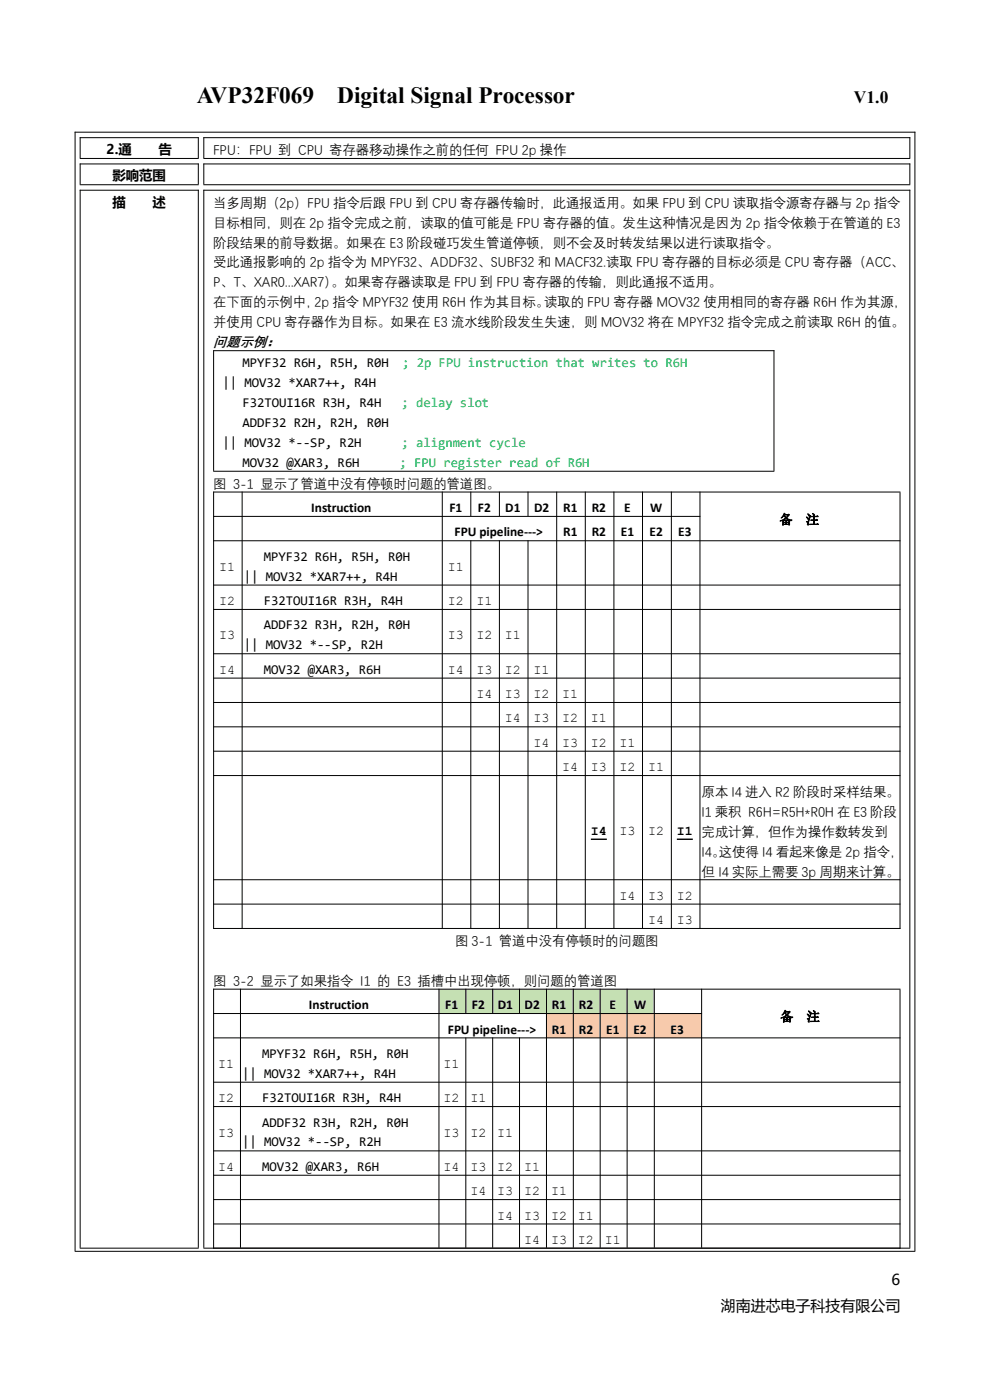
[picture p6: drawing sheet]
<svg xmlns="http://www.w3.org/2000/svg" width="210mm" height="297mm" viewBox="0 0 210 297" stroke-linecap="round" stroke-linejoin="round" font-family="sans-serif">
<defs><g id="words">
<g font-size="5">
<text x="41.7" y="21.9">AVP32F069</text>
<text x="71.5" y="21.9">Digital Signal Processor</text>
</g>
<text font-size="3.7" x="181.1" y="21.9">V1.0</text>
<g font-size="3.2">
<text x="189.1" y="272.6">6</text>
<text x="152.9" y="278">湖南进芯电子科技有限公司</text>
</g>
<text font-size="3" x="45.2" y="73.5">问题示例：</text>
<g font-size="2.8">
<text x="22.6" y="32.7">2.通</text>
<text x="33.6" y="32.7">告</text>
<text x="45.2" y="32.7">FPU：FPU 到 CPU 寄存器移动操作之前的任何 FPU 2p 操作</text>
<text x="23.9" y="38.3">影响范围</text>
<text x="23.9" y="43.8">描</text>
<text x="32.3" y="43.8">述</text>
<text x="45.2" y="43.8">当多周期（2p）FPU 指令后跟 FPU 到 CPU 寄存器传输时，此通报适用。如果 FPU 到 CPU 读取指令源寄存器与 2p 指令</text>
<text x="45.2" y="48.1">目标相同，则在 2p 指令完成之前，读取的值可能是 FPU 寄存器的值。发生这种情况是因为 2p 指令依赖于在管道的 E3</text>
<text x="45.2" y="52.3">阶段结果的前导数据。如果在 E3 阶段碰巧发生管道停顿，则不会及时转发结果以进行读取指令。</text>
<text x="45.2" y="56.5">受此通报影响的 2p 指令为 MPYF32、ADDF32、SUBF32 和 MACF32.读取 FPU 寄存器的目标必须是 CPU 寄存器（ACC、</text>
<text x="45.2" y="60.8">P、T、XAR0...XAR7）</text>
<text x="45.2" y="65">在下面的示例中，2p 指令 MPYF32 使用 R6H 作为其目标。读取的 FPU 寄存器 MOV32 使用相同的寄存器 R6H 作为其源，</text>
<text x="70.2" y="60.8">。如果寄存器读取是 FPU 到 FPU 寄存器的传输，则此通报不适用。</text>
<text x="45.2" y="69.2">并使用 CPU 寄存器作为目标。如果在 E3 流水线阶段发生失速，则 MOV32 将在 MPYF32 指令完成之前读取 R6H 的值。</text>
<text x="51.4" y="77.9">MPYF32 R6H, R5H, R0H</text>
<text x="47.2" y="82.1">|| MOV32 *XAR7++, R4H</text>
<text x="51.4" y="86.3">F32TOUI16R R3H, R4H</text>
<text x="47.2" y="94.8">|| MOV32 *--SP, R2H</text>
<text x="51.4" y="90.6">ADDF32 R2H, R2H, R0H</text>
<text x="51.4" y="99">MOV32 @XAR3, R6H</text>
<text x="45.2" y="103.5">图 3-1 显示了管道中没有停顿时问题的管道图。</text>
<text x="66" y="108.6">Instruction</text>
<text x="95.3" y="108.6">F1</text>
<text x="96.4" y="113.8">FPU pipeline---&gt;</text>
<text x="101.4" y="108.6">F2</text>
<text x="107.2" y="108.6">D1</text>
<text x="113.3" y="108.6">D2</text>
<text x="119.5" y="108.6">R1</text>
<text x="119.5" y="113.8">R1</text>
<text x="125.5" y="108.6">R2</text>
<text x="125.5" y="113.8">R2</text>
<text x="131.7" y="113.8">E1</text>
<text x="132.4" y="108.6">E</text>
<text x="137.8" y="113.8">E2</text>
<text x="137.9" y="108.6">W</text>
<text x="143.9" y="113.8">E3</text>
<text x="165.3" y="111.2">备</text>
<text x="170.9" y="111.2">注</text>
<text x="56" y="119">MPYF32 R6H, R5H, R0H</text>
<text x="46.5" y="121.1">I1</text>
<text x="51.7" y="123.2">|| MOV32 *XAR7++, R4H</text>
<text x="95" y="121.1">I1</text>
<text x="46.5" y="128.4">I2</text>
<text x="56" y="128.4">F32TOUI16R R3H, R4H</text>
<text x="95" y="128.4">I2</text>
<text x="101" y="128.4">I1</text>
<text x="46.5" y="135.7">I3</text>
<text x="51.7" y="137.8">|| MOV32 *--SP, R2H</text>
<text x="56" y="133.5">ADDF32 R3H, R2H, R0H</text>
<text x="95" y="135.7">I3</text>
<text x="101" y="135.7">I2</text>
<text x="107.1" y="135.7">I1</text>
<text x="46.5" y="142.9">I4</text>
<text x="56" y="142.9">MOV32 @XAR3, R6H</text>
<text x="95" y="142.9">I4</text>
<text x="101" y="142.9">I3</text>
<text x="107.1" y="142.9">I2</text>
<text x="113.2" y="142.9">I1</text>
<text x="101" y="148.1">I4</text>
<text x="107.1" y="148.1">I3</text>
<text x="113.2" y="148.1">I2</text>
<text x="119.3" y="148.1">I1</text>
<text x="107.1" y="153.3">I4</text>
<text x="113.2" y="153.3">I3</text>
<text x="119.3" y="153.3">I2</text>
<text x="125.3" y="153.3">I1</text>
<text x="113.2" y="158.4">I4</text>
<text x="119.3" y="158.4">I3</text>
<text x="125.3" y="158.4">I2</text>
<text x="131.4" y="158.4">I1</text>
<text x="119.3" y="163.6">I4</text>
<text x="125.3" y="163.6">I3</text>
<text x="131.4" y="163.6">I2</text>
<text x="137.5" y="163.6">I1</text>
<text x="148.8" y="168.8">原本 I4 进入 R2 阶段时采样结果。</text>
<text x="148.8" y="173">I1 乘积 R6H=R5H*R0H 在 E3 阶段</text>
<text x="125.3" y="177.2">I4</text>
<text x="131.4" y="177.2">I3</text>
<text x="137.5" y="177.2">I2</text>
<text x="143.6" y="177.2">I1</text>
<text x="148.8" y="177.3">完成计算，但作为操作数转发到</text>
<text x="148.8" y="181.5">I4。</text>
<text x="148.8" y="185.7">但 I4 实际上需要 3p 周期来计算。</text>
<text x="152.5" y="181.5">这使得 I4 看起来像是 2p 指令，</text>
<text x="131.4" y="190.9">I4</text>
<text x="137.5" y="190.9">I3</text>
<text x="143.6" y="190.9">I2</text>
<text x="137.5" y="196">I4</text>
<text x="143.6" y="196">I3</text>
<text x="96.5" y="200.5">图 3-1 管道中没有停顿时的问题图</text>
<text x="45.2" y="208.9">图 3-2 显示了如果指令 I1 的 E3 插槽中出现停顿，则问题的管道图</text>
<text x="65.5" y="214.1">Instruction</text>
<text x="94.4" y="214.1">F1</text>
<text x="100.1" y="214.1">F2</text>
<text x="105.6" y="214.1">D1</text>
<text x="111.3" y="214.1">D2</text>
<text x="117.1" y="214.1">R1</text>
<text x="122.8" y="214.1">R2</text>
<text x="129.3" y="214.1">E</text>
<text x="134.5" y="214.1">W</text>
<text x="95" y="219.3">FPU pipeline---&gt;</text>
<text x="117.1" y="219.3">R1</text>
<text x="122.8" y="219.3">R2</text>
<text x="128.6" y="219.3">E1</text>
<text x="134.4" y="219.3">E2</text>
<text x="142.2" y="219.3">E3</text>
<text x="165.5" y="216.6">备</text>
<text x="171.1" y="216.6">注</text>
<text x="46.3" y="226.5">I1</text>
<text x="55.6" y="224.4">MPYF32 R6H, R5H, R0H</text>
<text x="94.1" y="226.5">I1</text>
<text x="46.3" y="233.8">I2</text>
<text x="51.4" y="228.7">|| MOV32 *XAR7++, R4H</text>
<text x="55.6" y="233.8">F32TOUI16R R3H, R4H</text>
<text x="94.1" y="233.8">I2</text>
<text x="99.8" y="233.8">I1</text>
<text x="55.6" y="239">ADDF32 R3H, R2H, R0H</text>
<text x="46.3" y="241.1">I3</text>
<text x="51.4" y="243.2">|| MOV32 *--SP, R2H</text>
<text x="94.1" y="241.1">I3</text>
<text x="99.8" y="241.1">I2</text>
<text x="105.5" y="241.1">I1</text>
<text x="46.3" y="248.4">I4</text>
<text x="55.6" y="248.4">MOV32 @XAR3, R6H</text>
<text x="94.1" y="248.4">I4</text>
<text x="99.8" y="248.4">I3</text>
<text x="105.5" y="248.4">I2</text>
<text x="111.2" y="248.4">I1</text>
<text x="99.8" y="253.6">I4</text>
<text x="105.5" y="253.6">I3</text>
<text x="111.2" y="253.6">I2</text>
<text x="116.9" y="253.6">I1</text>
<text x="105.5" y="258.7">I4</text>
<text x="111.2" y="258.7">I3</text>
<text x="111.2" y="263.9">I4</text>
<text x="116.9" y="258.7">I2</text>
<text x="116.9" y="263.9">I3</text>
<text x="122.6" y="258.7">I1</text>
<text x="122.6" y="263.9">I2</text>
<text x="128.3" y="263.9">I1</text>
</g>
<g font-size="2.8" fill="#00b050">
<text x="85.3" y="77.9">; 2p FPU instruction that writes to R6H</text>
<text x="85.2" y="86.3">; delay slot</text>
<text x="85.2" y="94.8">; alignment cycle</text>
<text x="84.8" y="99">; FPU register read of R6H</text>
</g>
</g></defs>
<g fill="none" stroke="#000" stroke-width=".21">
<path d="M45.2 74.4h119.1M45.3 74.3v25.6M164.2 74.3v25.6M45.2 100h119.1M45.2 104.4h145.8M45.2 109.6h103.4M45.2 114.7h145.8M45.3 104.3v92.8M51.4 104.3v92.6M93.8 104.3v92.6M99.9 104.3v5.2M99.9 114.6v82.3"/>
<path d="M105.9 104.3v5.2M105.9 114.6v82.3M112 104.3v5.2M112 114.6v82.3M118.1 104.3v92.6M124.2 104.3v92.6M130.2 104.3v92.6M136.3 104.3v92.6M142.4 104.3v92.6M148.5 104.3v92.6M190.9 104.5v92.6M45.2 124.1h145.8"/>
<path d="M45.2 129.3h145.8M45.2 138.7h145.8M45.2 143.9h145.8M45.2 149h145.8M45.2 154.2h145.8M45.2 159.4h145.8M45.2 164.5h145.8M45.2 186.6h145.8M45.2 191.8h145.8M45.2 197h145.8"/>
</g>
<path d="M125.3 178h3.4M143.6 178h3.4" fill="none" stroke="#000" stroke-width=".3"/>
<g fill="#c5e0b3">
<path d="M93.2 209.9h5.6v5.1h-5.6z" fill-rule="evenodd"/>
<path d="M98.9 209.9h5.6v5.1h-5.6z" fill-rule="evenodd"/>
<path d="M104.6 209.9h5.6v5.1h-5.6z" fill-rule="evenodd"/>
<path d="M110.3 209.9h5.6v5.1h-5.6z" fill-rule="evenodd"/>
<path d="M116 209.9h5.6v5.1h-5.6z" fill-rule="evenodd"/>
<path d="M121.7 209.9h5.6v5.1h-5.6z" fill-rule="evenodd"/>
<path d="M127.4 209.9h5.6v5.1h-5.6z" fill-rule="evenodd"/>
<path d="M133.1 209.9h5.7v5.1h-5.7z" fill-rule="evenodd"/>
</g>
<g fill="#f7caac">
<path d="M116 215.1h5.6v5h-5.6z" fill-rule="evenodd"/>
<path d="M121.7 215.1h5.6v5h-5.6z" fill-rule="evenodd"/>
<path d="M127.4 215.1h5.6v5h-5.6z" fill-rule="evenodd"/>
<path d="M133.1 215.1h5.7v5h-5.7z" fill-rule="evenodd"/>
<path d="M138.9 215.1h9.9v5h-9.9z" fill-rule="evenodd"/>
</g>
<g fill="none" stroke="#000" stroke-width=".21">
<path d="M15.8 28h178.4M15.9 28v237.4M16.9 29.2h25.3M16.9 33.6h25.3M16.9 34.8h25.3M16.9 39.2h25.3M17 29.1v4.4M17 34.7v4.4M42.1 29.1v4.4M42.1 34.7v4.4M43.1 29.2h150M43.1 33.6h150"/>
<path d="M43.1 34.8h150M43.1 39.2h150M43.2 29.1v4.4M43.2 34.7v4.4M193 29.1v4.4M193 34.7v4.4M194.1 28v237.4M16.9 40.4h25.3M17 40.3v224.4M42.1 40.3v224.4M43.1 40.4h150M43.2 40.3v224.4"/>
<path d="M193 40.3v224.4M45.2 209.8h145.8M45.2 215h103.7M45.3 209.8v55.1M51 209.8v54.9M93.1 209.8v54.9M98.8 209.8v5.1M104.5 209.8v5.1M110.2 209.8v5.1M115.9 209.8v54.9M121.6 209.8v54.9M127.3 209.8v54.9"/>
<path d="M133 209.8v54.9M138.8 209.8v54.9M148.8 209.8v54.9M190.9 209.9v55M45.2 220.2h145.8M45.2 229.6h145.8M45.2 234.8h145.8M98.8 220.1v44.6M104.5 220.1v44.6M110.2 220.1v44.6M45.2 244.2h145.8M45.2 249.3h145.8"/>
<path d="M45.2 254.5h145.8M45.2 259.7h145.8M15.8 265.5h178.4M16.9 264.8h25.3M43.1 264.8h150"/>
</g>
<use href="#words"/>
</svg>
